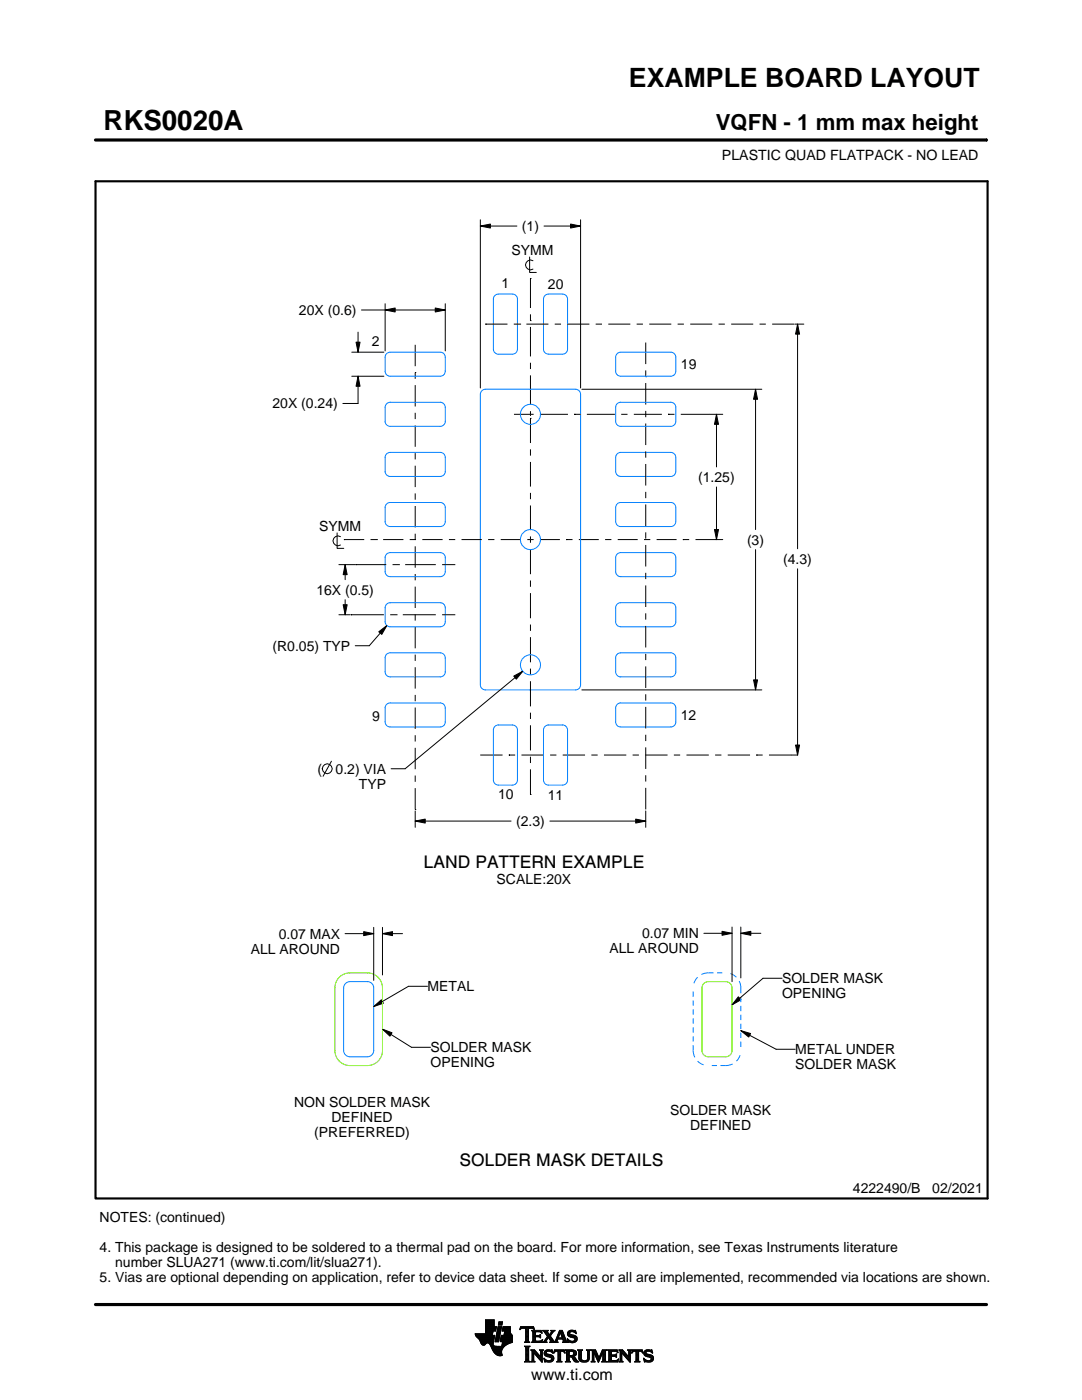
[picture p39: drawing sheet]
<svg xmlns="http://www.w3.org/2000/svg" width="216mm" height="279mm" viewBox="0 0 216 279" stroke-linecap="round" stroke-linejoin="round" font-family="sans-serif">
<defs><g id="words">
<text font-size="5.5" x="20.6" y="26">RKS0020A</text>
<text font-size="5.3" x="125.5" y="17.4">EXAMPLE BOARD LAYOUT</text>
<text font-size="4.4" x="142.8" y="26">VQFN - 1 mm max height</text>
<g font-size="3.5">
<text x="84.5" y="173.2">LAND PATTERN EXAMPLE</text>
<text x="91.7" y="232.7">SOLDER MASK DETAILS</text>
</g>
<text font-size="3.2" x="106" y="275.3">www.ti.com</text>
<g font-size="2.8">
<text x="144.1" y="32">PLASTIC QUAD FLATPACK - NO LEAD</text>
<text x="104.1" y="46.1">(1)</text>
<text x="102.1" y="50.9">SYMM</text>
<text x="100.1" y="57.5">1</text>
<text x="109.3" y="57.6">20</text>
<text x="59.6" y="62.9">20X (0.6)</text>
<text x="74.2" y="69.1">2</text>
<text x="135.9" y="73.6">19</text>
<text x="54.4" y="81.5">20X (0.24)</text>
<text x="139.3" y="96.2">(1.25)</text>
<text x="63.7" y="105.9">SYMM</text>
<text x="149.1" y="108.7">(3)</text>
<text x="156.3" y="112.5">(4.3)</text>
<text x="63.1" y="118.7">16X (0.5)</text>
<text x="54.4" y="129.9">(R0.05) TYP</text>
<text x="74.2" y="143.9">9</text>
<text x="135.8" y="143.7">12</text>
<text x="63.4" y="154.4">(</text>
<text x="67" y="154.4">0.2) VIA</text>
<text x="71.6" y="157.4">TYP</text>
<text x="99.4" y="159.5">10</text>
<text x="109.3" y="159.7">11</text>
<text x="103" y="164.9">(2.3)</text>
<text x="99.1" y="176.4">SCALE:20X</text>
<text x="50" y="190.3">ALL AROUND</text>
<text x="55.6" y="187.3">0.07 MAX</text>
<text x="121.6" y="190.3">ALL AROUND</text>
<text x="128.1" y="187.3">0.07 MIN</text>
<text x="85.3" y="197.8">METAL</text>
<text x="156" y="196.2">SOLDER MASK</text>
<text x="156" y="199.2">OPENING</text>
<text x="85.9" y="210">SOLDER MASK</text>
<text x="85.9" y="213">OPENING</text>
<text x="158.7" y="210.4">METAL UNDER</text>
<text x="158.7" y="213.4">SOLDER MASK</text>
<text x="58.7" y="220.9">NON SOLDER MASK</text>
<text x="62.7" y="226.9">(PREFERRED)</text>
<text x="66.1" y="223.9">DEFINED</text>
<text x="133.7" y="222.5">SOLDER MASK</text>
<text x="137.7" y="225.5">DEFINED</text>
<text x="170.2" y="238.2">4222490/B</text>
<text x="186" y="238.2">02/2021</text>
<text x="19.9" y="243.8">NOTES: (continued)</text>
<text x="19.9" y="249.8">4. This package is designed to be soldered to a thermal pad on the board. For more information, see Texas Instruments literature</text>
<text x="19.9" y="255.8">5. Vias are optional depending on application, refer to device data sheet. If some or all are implemented, recommended via locations are shown.</text>
<text x="23" y="252.8">number SLUA271 (www.ti.com/lit/slua271).</text>
</g>
</g></defs>
<g fill="none" stroke="#000" stroke-width=".2">
<path d="M19.1 27.9h177.7M196.8 27.7v.5M95.8 45.1l2-.4v.8zM95.8 43.9v33.5M95.8 45.1h7.3M105.7 51.3v3.1h1.3M105.8 55.6h.1M105.8 55.6v5.9M106.3 52a.98 .98 0 0 0-1.5 .9 .98 .98 0 0 0 1.5 .8M108.6 45.1h7.2M113.8 44.7l2 .4-2 .4zM115.8 43.9v33.5"/>
<path d="M70.2 75.1h6.4M70.2 70.3h6.4M71 68.3h.8l-.4 2zM71.4 75.1l.4 2h-.8zM71.4 66.3v4M71.4 75.1v5.4h-3M72.1 61.9h16.7M76.8 61.9l2-.4v.8zM76.8 60.6v9.4M82.8 74.3h.1M82.8 68.8v4.3M82.8 74.3v1.3"/>
<path d="M82.8 76.9v4.2M86.8 61.5l2 .4-2 .4zM88.8 60.6v9.4M96.9 64.7h.1M96.9 64.7h4.4M102.5 64.7h1.3M103.8 64.7h.1M105 64.7h4.4M105.8 64h.1M105.8 62.7v1.3M105.8 65.2v5.9M105.8 72.4v1.3"/>
<path d="M105.8 74.9v5.9M110.7 64.7h1.2M113.2 64.7h4.4M116.1 77.7h35.9M118.9 64.7h1.2M121.4 64.7h4.4M127 64.7h1.3M128.8 75.2h.1M128.8 68.4v4.3M128.8 73.9v1.3M128.8 76.4v4.3M129.6 64.7h4.3"/>
<path d="M135.2 64.7h1.3M137.7 64.7h4.4M143.4 64.7h1.2M145.9 64.7h4.4M150.8 77.7l.4 2h-.8zM150.8 77.7v28M151.6 64.7h1.2M154.1 64.7h4.4M158.6 64.7h1.8M159.1 64.7l.4 2h-.8zM159.1 64.7v44.8M82.8 82.4v1.2"/>
<path d="M82.8 84.9v4.3M82.8 90.4v1.3M82.8 92.9v4.3M82.8 98.5v1.2M102.6 82.7h3.9M105.8 83.5h.1M105.8 82.1v.9M105.8 83.5v4.9M105.8 89.7v1.2M105.8 92.2v4.9M105.8 98.4v1.2M107.7 82.7h5.6"/>
<path d="M114.6 82.7h.1M114.6 82.7h1.2M117.1 82.7h5.6M124 82.7h1.2M126.5 82.7h5.6M128.8 82v1.3M128.8 84.5v4.3M128.8 90.1v1.2M128.8 92.6v4.3M128.8 98.2v1.2M133.3 82.7h.1M133.3 82.7h1.3"/>
<path d="M135.8 82.7h5.6M141.4 82.7h.1M141.6 82.7h2.6M143 82.7l.4 2h-.8zM143 82.7v10.5M143 97.2v10.5M67.3 106.4v3h1.3M67.6 112.7h3.2M67.9 107.1a.98 .98 0 0 0-1.5 .8 .98 .98 0 0 0 1.5 .9M68.6 107.7h.1M68.6 107.7h4.1M68.9 112.7l.4 2h-.8z"/>
<path d="M68.9 112.7v3M68.9 119.7v3M71 112.7h.1M71 112.7h6.1M73.9 107.7h1.3M75.2 107.7h.1M76.5 107.7h4M78.3 112.7h1.3M79.6 112.7h.1M80.8 112.7h6.2M81.8 107.7h1.2M82.8 101v4.3"/>
<path d="M82.8 106.5v1.3M82.8 109v4.3M82.8 114.6v1.2M82.8 117.1v4.2M84.3 107.7h4M88.2 112.7h2.7M89.6 107.7h1.2M92.1 107.7h4M97.4 107.7h1.3M99.9 107.7h4.1M105.2 107.7h1.3M105.8 100.9v4.9"/>
<path d="M105.8 107.1v1.2M105.8 109.6v5M105.8 115.8v1.3M105.8 118.4v5M107.7 107.7h4M113 107.7h.1M113 107.7h1.2M115.5 107.7h4M120.7 107.7h1.3M123.3 107.7h3.9M128.5 107.7h1.3M128.8 100.7v4.3"/>
<path d="M128.8 106.2v1.3M128.8 108.8v4.3M128.8 114.3v1.3M128.8 116.8v4.3M131 107.7h4M136.3 107.7h.1M136.3 107.7h1.2M138.8 107.7h4M142.6 105.7h.8l-.4 2zM142.8 107.7h.1M142.9 107.7h1.3M150.8 109.7v28"/>
<path d="M159.1 113.5v37.2M67.6 122.7h2.3M68.5 120.7h.8l-.4 2zM70 122.7h.1M70 122.7h6.6M75.6 126.1l1.6-1.3-1 1.8zM77.2 124.8l-3.5 4.1h-2.8M77.9 122.7h1.2M79.1 122.7h.1M80.4 122.7h6.6M82.8 122.6v1.3M82.8 125.1v4.3"/>
<path d="M82.8 130.6v1.3M82.8 133.2v4.2M82.8 138.7v1.2M88.2 122.7h2.7M102.5 134.9l1.8-.9-1.3 1.5zM104.3 134l-23.5 19.4h-2.8M105.8 124.6v1.3M105.8 127.2v5M105.8 133.4v1.3M105.8 136v5M116.1 137.7h35.9M128.8 122.4v1.3"/>
<path d="M128.8 124.9v4.3M128.8 130.5v1.2M128.8 133v4.3M128.8 138.6v1.2M150.4 135.7h.8l-.4 2zM66.1 151.9l-1.6 3M82.8 141.2v4.3M82.8 146.7v1.3M82.8 149.2v4.3M82.8 154.8v1.2M82.8 157.3v4.3M95.8 150.7h4.5"/>
<path d="M101.5 150.7h.1M101.5 150.7h1.3M104.1 150.7h4.4M105.8 158.6h.1M105.8 142.2v1.3M105.8 144.7v5.1M105.8 151v1.3M105.8 153.5v5.1M109.8 150.7h1.2M112.3 150.7h4.4M118 150.7h1.3M120.5 150.7h4.5"/>
<path d="M126.2 150.7h1.3M128.7 150.7h4.5M128.8 141.1v4.3M128.8 146.6v1.3M128.8 149.2v4.3M128.8 154.7v1.3M128.8 157.2v4.3M134.5 150.7h1.2M137 150.7h4.4M142.7 150.7h1.3M145.2 150.7h4.5M150.9 150.7h.1"/>
<path d="M150.9 150.7h1.3M153.4 150.7h5.8M158.7 148.7h.8l-.4 2zM82.8 163.9l2-.4v.8zM82.8 161.6h.1M82.8 161.8v3.3M82.8 163.9h19.2M109.7 163.9h19.1M126.8 163.5l2 .4-2 .4zM128.8 161.8v3.3M68.9 186.3h5.7M72.6 185.9l2 .4-2 .4z"/>
<path d="M74.6 185.1v10.5M76.3 186.3l2-.4v.8zM76.3 185.1v9.5M76.3 186.3h4M85.3 196.8h-3.8l-6.9 4.1M140.4 186.3h5.7M144.1 185.9l2 .4-2 .4zM146.1 185v10.9M147.3 198.9l.5 .6-1.7 1zM147.8 186.3l2-.4v.8zM147.8 185v10.2M147.8 186.3h4"/>
<path d="M156 195.2h-3.8l-6.1 5.3M74.6 200.9l1.5-1.4 .4 .7zM76.3 205.4l1.9 .7-.4 .7zM76.3 205.4l5.8 3.6h3.8M147.8 205.7l2 .6-.4 .7zM147.8 205.7l7.1 3.7h3.8M94.8 266.2h3.5M94.8 266.3h3.5M94.9 266.4h3.3M94.9 266.5h3.8l-.2 1.2M94.9 266.5h3.8M95 266.6h3.7"/>
<path d="M95 266.7h3.7M95.1 266.8h3.6M95.2 266.9h3.4M95.3 267h3.3M95.4 267.1h3.2M95.5 267.2h3.1M95.6 267.3h3M95.7 267.4h2.8M95.7 267.5h2.8M95.8 267.6h2.7M95.8 267.7h2.7M95.9 267.8h2.6"/>
<path d="M95.9 267.9h2.5M95.9 268h2.5M96 268h1.1M96 268.1h1M96.1 268.2h.8M96.1 268.3h.7M96.2 268.4h.6M96.3 268.4h.4M96.9 266.1h1.4M96.9 266h1.4M96.9 265.9h1.4M96.9 265.8h1.5"/>
<path d="M96.9 265.7h1.5M96.9 264.7l2.2 .1-.2 .9h-.5l-.2 .8M96.9 265.6h2M96.9 265.5h2M96.9 265.4h2M96.9 265.3h2.1M96.9 265.2h2.1M96.9 265.1h2.1M96.9 265h2.1M96.9 264.9h2.1M96.9 264.8h2.2M96.9 264.6h1.7"/>
<path d="M96.9 264.5h1.7M96.9 264.4h1.7M96.9 264.3h1.7M96.9 264.2h1.7M96.9 264.1h1.7M96.9 264h1.7M96.9 263.9h1.7M96.9 263.8h1.7M96.9 263.7h1.7M96.9 263.6h1.7M96.9 263.5h1.7M96.9 263.4h1.7"/>
<path d="M97.5 268h.9M97.6 268.1h.8M97.7 268.2h.7M97.7 268.3h.7M97.8 268.4h.6M97.9 268.5h.6M97.9 268.6h.7M98 268.7h1.1M98 268.8h2.6M98 268.8h2.5M98.1 268.9h2.3M98.1 269h2.3"/>
<path d="M98.1 269.1h2.2M98.2 269.2h2.1M98.2 269.2h2M98.2 269.3h2M98.3 269.4h1.9M98.3 269.5h1.8M98.4 269.6h1.7M98.4 268v.4l.3 .2 2 .1M98.5 269.7h1.6M98.5 267.7l-.1 .3M98.5 269.8h1.6M98.6 269.9h1.5"/>
<path d="M98.6 264.8v-1.4h-1.7v2.8h-2.1l.1 .3 .8 .9 .6 1h.4l.5-.4 .4 .1 1 1.8 .8 .6h.8l-.1-1.1 .8-.9M98.6 270h1.5M98.7 270h1.4M98.8 270.1h1.3M98.8 267.7h.7M98.8 267.6h.7M98.8 267.5h.7M98.9 270.2h1.2M98.9 267.4h.7M98.9 267.3h.7M98.9 267.2h.7M98.9 267.1h.7"/>
<path d="M98.9 267h.7M98.9 270.3h1.3M99 266.9h.6M99 266.9h.7M99 266.8h.7M99 266.7h.7M99 266.6h.7M99 266.5h.7M99.1 270.4h1.1M99.1 266.4h.7M99.1 266.3h.7M99.1 266.2h.7"/>
<path d="M99.1 266.1h.7M99.1 266h.7M99.2 265.9h.7M99.2 265.8h.7M99.2 270.4h1M99.2 265.7h.7M99.2 265.6h.7M99.2 265.5h.7M99.3 265.4h.6M99.3 265.4h.7M99.3 265.3h.7M99.3 265.2h.7"/>
<path d="M99.3 265.1h.7M99.3 265h.7M99.4 270.5h.8M99.4 264.9h.7M99.4 264.8h.7M99.4 264.8h.7l-.6 3h-.7zM99.4 264.5l.2-.7h.7l-.2 .7h-.7M99.5 264.4h.6M99.5 264.3h.7M99.5 264.2h.7M99.5 264.1h.7M99.5 264h.7"/>
<path d="M99.5 263.9h.7M99.6 263.8h.7M99.8 270.6h.1M99.8 267.7h2.4M99.8 267.6h2.4M99.8 267.5h2.4M99.9 267.4h2.3M99.9 267.3h2.3M99.9 267.2h2.3M99.9 267.1h2.3M99.9 267h2.3M99.9 266.9h2.3"/>
<path d="M100 266.9h2.2M100 266.8h2.2M100 266.7h2.2M100 266.6h2.2M100 266.5h2.2M100.1 268.6h.7M100.2 268.5h.7M100.2 268.4h.8M100.2 268.4h.9M100.2 268.3h1M100.2 268.2h1.2M100.2 265.6h1.6"/>
<path d="M100.2 268.1h1.4M100.2 265.5h1.6M100.2 268h1.6M100.3 265.4h1.5M100.3 268h1.7M100.3 267.9h1.9M100.3 265.3h1.5M100.3 267.8h1.9M100.3 265.2h1.5M100.3 265.1h1.5M100.3 265h1.5M100.4 264.9h1.4"/>
<path d="M100.4 264.8h1.4M100.6 266.5l.1-.8h-.5l.2-.9h1.4l.1 1.1 .3 .6v1.4l-1.3 .6M100.6 266.4h1.5M100.6 266.3h1.4M100.6 266.2h1.4M100.6 266.1h1.3M100.7 266h1.2M100.7 265.9h1.2M100.7 265.8h1.1M100.7 265.7h1.1M102.2 266.5h-2.2l-.2 1.1 .1 .2h.4l-.2 .9M103.7 265.3h.1"/>
<path d="M103.8 265.2h.2M103.8 265h2.8M103.8 264.9h2.7M103.9 264.8h2.6M104.7 267.8h1M104.7 271.8h1.1M104.7 268.7h1M104.8 267.7h.7M104.8 271.7h.8M104.9 265.2h.6M104.9 268.9h.6M104.9 267.6h.6"/>
<path d="M104.9 267.5l-.2 .3M104.9 267.5h.6M104.9 267.4h.6M104.9 267.3h.6M104.9 267.2h.6M104.9 267.1h.6M104.9 267h.6M104.9 266.8h.6M104.9 266.7h.6M104.9 266.6h.6M104.9 266.5h.6M104.9 266.4h.6"/>
<path d="M104.9 266.3h.6M104.9 266.2h.6M104.9 266.1h.6M104.9 265.9h.6M104.9 265.8h.6M104.9 265.7h.6M104.9 265.6h.6M104.9 265.5h.6M104.9 265.4h.6M104.9 265.3h.6M104.9 271.5h.6M104.9 269h.6"/>
<path d="M104.9 271.4h.6M104.9 271.4v-2.4l-.2-.4h1.1l-.3 .4v2.4M104.9 271.4l-.2 .4h1.1l-.3-.4M104.9 271.3h.6M104.9 271.2h.6M104.9 271.1h.6M104.9 271h.6M104.9 270.9h.6M104.9 270.8h.6M104.9 270.6h.6M104.9 270.5h.6M104.9 270.4h.6"/>
<path d="M104.9 270.3h.6M104.9 270.2h.6M104.9 270.1h.6M104.9 270h.6M104.9 269.9h.6M104.9 269.8h.6M104.9 269.6h.6M104.9 269.5h.6M104.9 269.4h.6M104.9 269.3h.6M104.9 269.2h.6M104.9 269.1h.6"/>
<path d="M105.5 267.5l.2 .3M105.5 267.5v-2.3l.7-.1 .4 .3-.1-.6h-2.6l-.1 .6 .4-.3 .7 .1v2.3M105.7 267.8h-1M105.9 271.8h.8M105.9 269.4h.8M106.1 269.5h.7M106.1 267.8h2M106.1 271.7h.5M106.2 269.6h.7M106.2 271.5h.3M106.2 265.6h1.8M106.2 269.8h.8"/>
<path d="M106.2 271.4h.3M106.2 271.4l-.3 .4h.8l-.2-.4M106.2 271.3h.3M106.2 271.2h.3M106.2 271.1h.3M106.2 271h.3M106.2 270.9h.3M106.2 270.8h.3M106.2 270.6h.3M106.2 270.5h.3M106.2 270.4h.3M106.2 270.3h.3"/>
<path d="M106.2 270.2h.3M106.2 270.1h.3M106.2 270h1M106.2 269.9h.9M106.2 269.8v1.6M106.2 269.8l-.3-.4h.8l1.2 1.4M106.3 267.7h1.8M106.3 265.7h1.8M106.3 267.6h.6M106.3 265.8h.6M106.3 267.5l-.2 .3M106.3 267.5h.5"/>
<path d="M106.3 267.4h.5M106.3 267.3h.5M106.3 267.2h.5M106.3 267.1h.5M106.3 267h.5M106.3 266.8h.5M106.3 266.7h1.6M106.3 266.6h1.6M106.3 266.5h.5M106.3 266.4h.5M106.3 266.3h.5M106.3 266.2h.5"/>
<path d="M106.3 266.1h.5M106.3 265.9h.5M106.4 265.2h.2M106.5 270h.1M106.5 270v1.4M106.5 265.3h.1M106.6 270.1h.7M106.7 270.2h.7M106.8 270.3h.7M106.8 265.9l.2-.1h.6l.6 .2-.2-.5h-1.9l.2 .3v1.7M106.8 265.9v.6h.8l.3-.2v.7M106.9 270.4h.7"/>
<path d="M107 270.5h.7M107.1 270.6h.7M107.2 270.8h1M107.3 270.9h.9M107.4 271h.8M107.5 271.1h.7M107.6 271.2h.6M107.6 266.5h.3M107.7 271.3h.5M107.7 269.4h.7M107.7 266.8h.2M107.7 267.6h.5"/>
<path d="M107.8 266.4h.1M107.8 271.4h.4M107.8 267h.1M107.8 265.8h.3M107.8 269.5h.5M107.9 271.5h.3M107.9 269.6h.3M107.9 267l-.3-.2h-.8l.1 .8h.9l.5-.2M107.9 269.8h.3M107.9 270.6h.3M107.9 270.5h.3M107.9 270.4h.3"/>
<path d="M107.9 270.3h.3M107.9 270.2h.3M107.9 270.1h.3M107.9 270h.3M107.9 269.9h.3M107.9 269.8v1M107.9 269.8l-.2-.4h.7l-.2 .4M108 271.7h.2M108 265.9h.1M108 267.5h.2M108.1 271.8h.1M108.1 266.1h.1"/>
<path d="M108.2 267.4h.1M108.2 269.8v2.1l-1.7-1.9M108.2 267.8h.9M108.3 267.4l-.2 .5-2-.1M108.3 265.6h1M108.5 267.7h.5M108.5 271.1l.8 .4h.5l.2-.2-.1-.3-1-.4-.3-.3 .1-.7 .8-.2 .5 .1 .2-.1 .1 .6-.9-.3-.3 .1-.1 .3 1.3 .4 .2 .6M108.5 271.1h.1M108.5 265.7h.7M108.5 271.2h.2M108.6 271.3h.2M108.6 270.1h.4"/>
<path d="M108.6 270h.4M108.6 270.2h.6M108.6 267.6h.4M108.6 271.4h.4M108.6 269.9h.4M108.6 270.3h1M108.6 265.8h.7M108.6 271.5h.8M108.6 269.8h.5M108.7 271.7h1.5M108.7 270.4h1.3M108.7 267.5h.3"/>
<path d="M108.7 271.8h.1M108.7 265.9h.6M108.7 269.6h1.5M108.8 267.4h.3M108.8 270.5h1.5M108.8 266.1h.6M108.8 269.5h1.4M108.8 267.3h.4M108.9 266.2h.6M108.9 267.2h.4M108.9 266.3h.6M108.9 270.6h1.5"/>
<path d="M109 267.1h.3M109 266.4h1M109.1 271.8h.9M109.1 269.4h.7M109.1 267h.9M109.1 266.5h.8M109.1 267.8h-.9M109.2 266.8h.8M109.2 266.6h.6M109.2 266.7h.7M109.2 266.7l-.6 .9-.4 .2M109.3 270.8h1.1"/>
<path d="M109.5 267.1h.6M109.6 267.2h.6M109.7 271.5h.7M109.7 267.3h.6M109.7 267.8l.2-.1-.5-.8-.4 .8 .1 .1M109.7 267.8h1.6M109.7 266.3h.4M109.7 267.4h.6M109.8 270.9h.7M109.8 266.2h.3M109.8 266.6l.9 1.2 1-2.3h.5l.8 2.1 .3 .2M109.8 267.5h.6"/>
<path d="M109.9 266.1h.3M109.9 269.8h.4M109.9 267.6h.6M109.9 267.7h.7M109.9 271.4h.5M109.9 265.9h.4M110 271h.5M110 265.6h.7M110 265.9l-.4 .5-.4-.6 .2-.3h-1.1l.9 1.2M110 265.9l.1-.2-.2-.2h.8l-.9 1.1M110 271.3h.5M110 265.8h.4"/>
<path d="M110 271.1h.5M110 271.2h.5M110.1 269.4h.1M110.1 265.7h.4M110.1 269.9h.2M110.2 270h.1M110.5 270h.1M110.5 269.9h.2M110.5 271.1l-.3 .6-.7 .2-.6-.2-.2 .1-.2-.7M110.5 269.8h.3M110.6 269.6h2.1M110.6 269.5h2"/>
<path d="M110.6 269.4h2M110.7 267.7h.5M110.8 267.6h.4M110.9 267.5h.3M110.9 267.4h.3M111 267.3h.3M111 267.2h1.8M111 267.1h1.8M111.1 267h.3M111.1 271.8h1M111.1 266.8h.4M111.2 266.7h.3"/>
<path d="M111.2 267.5l.1-.2h1l.1 .2M111.2 267.5v.3h.1M111.2 266.6h.3M111.3 266.5h.3M111.3 271.7h.6M111.3 266.4h.3M111.3 271.5h.6M111.3 267.8h-1.6M111.3 269.8h.6M111.4 266.3h.3M111.4 271.4h.5M111.4 271.4l-.1-1.7h-.4l-.4 .4 .2-.7h1.9l.1 .7-.4-.4h-.4v1.7"/>
<path d="M111.4 270.5h.5M111.4 270.4h.5M111.4 270.3h.5M111.4 270.2h.5M111.4 270.1h.5M111.4 270h.5M111.4 269.9h.5M111.4 271.4l-.3 .4h1l-.2-.4M111.4 271.3h.5M111.4 271.2h.5M111.4 271.1h.5M111.4 271h.5"/>
<path d="M111.4 270.9h.5M111.4 270.8h.5M111.4 270.6h.5M111.4 266.2h.3M111.4 266.1h.4M111.5 265.9h.9M111.5 265.8h.8M111.6 265.7h.7M111.6 265.6h.6M111.8 265.9l.4 1.1h-.8zM111.9 266.1h.5M111.9 266.2h.5"/>
<path d="M111.9 266.3h.6M112 266.4h.5M112 266.5h.6M112.1 266.6h.5M112.1 266.7h.6M112.1 266.8h.6M112.2 267h.5M112.2 267.8h1.1M112.3 267.3h.6M112.3 267.4h.6M112.4 267.5h.6M112.4 267.5v.3h-.2"/>
<path d="M112.4 269.8h.3M112.4 267.6h.6M112.4 267.7h.7M112.6 269.9h.1M112.6 270h.2M112.8 271.8h1M112.8 269.4h1.6M113 269.5h1.7M113 271.7h.7M113 269.6h1.9M113 271.5h.6M113 269.8h.6"/>
<path d="M113 271.4h.6M113 271.4l-.2 .4h1l-.2-.4M113 271.3h.6M113 271.2h.6M113 271.1h.6M113 271h.6M113 270.9h.6M113 270.8h1.5M113 270.6h1.6M113 270.5h1.8M113 270.4h.6M113 270.3h.6"/>
<path d="M113 270.2h.6M113 270.1h.6M113 270h.6M113 269.9h.6M113 269.8v1.6M113 269.8l-.2-.4h1.5l.5 .2 .2 .3v.4l-.2 .3-.4 .1M113.2 267.3h.2M113.2 267.4h.3M113.2 266.2h.5M113.2 266.3h.6M113.2 266.1h.5M113.3 267.5h.3"/>
<path d="M113.3 267.8h-1.1M113.3 266.4h.9M113.3 265.9h.4M113.3 267.6h.6M113.3 266.5h1.3M113.3 267.7h1.6M113.3 265.8h.5M113.3 267.8h.2M113.4 266.6h1.5M113.4 265.7h1.5M113.4 265.7l.5-.2 .7 .1 .2-.1 .1 .7-.7-.4h-.4l-.1 .3 .1 .2 .9 .2 .4 .3 .1 .5-.3 .5-.6 .2-.7-.2-.2 .1-.2-.7 .9 .5 .4-.1 .2-.3-.1-.3-1.2-.4-.2-.5zM113.5 266.7h1.5"/>
<path d="M113.5 265.6h1.4M113.6 271.4v-.6h.4l.7 .9 .8 .1M113.6 269.9l.1-.2 .7 .2v.4l-.4 .2M113.6 269.9v.6M113.7 267.8h1.1M113.8 266.8h1.3M113.8 265.5h.6M114 268h.4M114.1 270.9h.6M114.2 271h.6M114.2 271.1h.7M114.3 271.2h.6"/>
<path d="M114.3 267h.8M114.3 269.8h.7M114.3 270.4h.6M114.4 271.3h.6M114.4 270.7l1.1 1.1M114.4 270.7h.1M114.4 271.4h.7M114.4 269.9h.6M114.4 270.3h.6M114.5 267.6h.5M114.5 270.2h.5M114.5 270h.5"/>
<path d="M114.5 265.8h.4M114.5 270.1h.5M114.5 271.5h.7M114.6 271.7h.7M114.6 267.1h.6M114.6 267.5h.5M114.7 267.2h.5M114.7 267.4h.5M114.7 265.9h.3M114.7 267.3h.5M114.7 271.8h.8M114.8 266.1h.2"/>
<path d="M114.9 266.2h.1M115.3 269.4h.9M115.4 269.5h.7M115.5 269.6h.5M115.5 269.8h.5M115.5 269.8v1.4l.4 .5 .6 .2 .6-.1 .4-.3 .1-.5M115.5 271h.5M115.5 270.9h.5M115.5 270.8h.5M115.5 270.6h.5M115.5 270.5h.5M115.5 270.4h.5"/>
<path d="M115.5 270.3h.5M115.5 270.2h.5M115.5 270.1h.5M115.5 270h.5M115.5 269.9h.5M115.5 269.8l-.2-.4h.9l-.2 .4M115.5 271.1h.5M115.5 271.2h.5M115.5 271.3h.6M115.6 271.4h.6M115.7 271.5h.8M115.8 271.7h1.5"/>
<path d="M116 271l.2 .4 .4 .2 .5-.2 .2-.4M116 269.8v1.2M116 271.8h1.1M116.8 271.5h.6M117 269.4h.8M117.1 271.4h.4M117.2 269.5h.5M117.2 271.3h.4M117.2 269.6h.4M117.2 271.2h.4M117.2 271.1h.4M117.3 269.8h.3"/>
<path d="M117.3 271h.3M117.3 270.9h.3M117.3 270.8h.3M117.3 270.6h.3M117.3 270.5h.3M117.3 270.4h.3M117.3 270.3h.3M117.3 270.2h.3M117.3 270.1h.3M117.3 270h.3M117.3 269.9h.3M117.6 269.8l.2-.4h-.8l.2 .3 .1 1.3"/>
<path d="M117.6 269.8v1.2M118 271.8h.7M118 269.4h.8M118.1 269.5h.8M118.1 271.7h.5M118.2 269.6h.7M118.2 271.5h.3M118.2 269.8h.8M118.2 271.4h.3M118.2 269.8l-.2-.4h.8l.7 1.6 .7-1.6h.9l-.3 .4M118.2 271.4l-.2 .4h.7l-.2-.4M118.2 271.3h.3"/>
<path d="M118.2 271.2h.3M118.2 271.1h.3M118.2 271h.3M118.2 270.9h.3M118.2 270.8h.3M118.2 270.6h.3M118.2 270.5h.3M118.2 270.4h.3M118.2 270.3h.3M118.2 270.2h.3M118.2 270.1h.3M118.2 270h.9"/>
<path d="M118.2 269.9h.8M118.2 269.8v1.6M118.6 270.1h.5M118.6 270.2h.6M118.7 270.3h.5M118.7 270.4h.6M118.8 270.5h.5M118.8 270.6h.6M118.9 270.8h.5M118.9 270.9h.6M119 271h.8M119 271.1h.8"/>
<path d="M119.1 271.2h.6M119.1 271.3h.6M119.2 271.4h.4M119.2 271.5h.4M119.3 271.7h.2M119.3 271.8h.2M119.6 270.9h.3M119.6 270.8h.3M119.7 270.6h.3M119.7 270.5h.3M119.8 270.4h.3M119.8 270.3h.3"/>
<path d="M119.9 270.2h.3M119.9 270.1h.3M120 270h.8M120 269.9h.8M120 269.8h.8M120.1 271.8h1M120.1 269.6h.7M120.1 269.5h.8M120.2 269.4h.9M120.2 271.7h.7M120.3 271.5h.5M120.3 271.4h.5"/>
<path d="M120.3 271.4l-.2 .4h1l-.3-.4M120.3 271.4v-1.5l-.9 2-.9-2v1.5M120.3 271.3h.5M120.3 271.2h.5M120.3 271.1h.5M120.3 271h.5M120.3 270.9h.5M120.3 270.8h.5M120.3 270.6h.5M120.3 270.5h.5M120.3 270.4h.5M120.3 270.3h.5"/>
<path d="M120.3 270.2h.5M120.3 270.1h.5M120.8 269.8v1.6M121.2 271.8h2M121.2 269.4h1.9M121.4 269.5h1.8M121.4 271.7h1.9M121.5 269.6h1.7M121.5 271.5h1.8M121.5 269.8h.5M121.5 271.4h.5M121.5 269.8l-.3-.4h1.9l.2 .6"/>
<path d="M121.5 269.9h.5M121.5 269.8v1.6M121.5 271.3h.5M121.5 271.2h.5M121.5 271.1h.5M121.5 271h.5M121.5 270.9h.5M121.5 270.8h.5M121.5 270.6h1.5M121.5 270.5h1.5M121.5 270.4h1.5M121.5 270.3h.5"/>
<path d="M121.5 270.2h.5M121.5 270.1h.5M121.5 270h.5M122.6 270.4l.4-.2v.7l-.2-.2h-.8v.8h.2M122.9 270.8h.1M122.9 270.3h.1M123 269.8h.3M123.1 271.4h.3M123.2 269.9h.1M123.3 270h.1M123.3 270l-.4-.3h-.8l-.1 .7M123.3 271.3h.1"/>
<path d="M123.4 271.2h.1M123.4 271.2l-.2 .6h-2l.3-.4M123.4 271.2l-.3 .3h-.4M123.5 271.8h.8M123.5 269.4h.7M123.6 269.5h.7M123.7 271.7h.5M123.7 269.6h.7M123.7 271.5h.4M123.7 269.8h.8M123.7 271.4h.4M123.7 271.4l-.2 .4h.8l-.2-.4"/>
<path d="M123.7 271.3h.4M123.7 271.2h.4M123.7 271.1h.4M123.7 271h.4M123.7 270.9h.4M123.7 270.8h.4M123.7 270.6h.4M123.7 270.5h.4M123.7 270.4h.4M123.7 270.3h.4M123.7 270.2h.4M123.7 270.1h.4"/>
<path d="M123.7 270h1M123.7 269.9h.9M123.7 269.8v1.6M123.7 269.8l-.2-.4h.7l1.2 1.4 .1-1M124.1 270v1.4M124.1 270h.1M124.2 270.1h.6M124.2 270.2h.7M124.3 270.3h.7M124.4 270.4h.7M124.5 270.5h.7M124.6 270.6h.7"/>
<path d="M124.7 270.8h1.1M124.8 270.9h1M124.9 271h.9M125 271.1h.8M125.1 271.2h.7M125.2 271.3h.6M125.2 269.4h.8M125.3 271.4h.5M125.4 269.5h.5M125.4 271.5h.4M125.4 269.6h.4M125.5 269.8h.3"/>
<path d="M125.5 269.8l-.3-.4h.8l-.2 .4M125.5 270.4h.3M125.5 270.3h.3M125.5 270.2h.3M125.5 270.1h.3M125.5 270h.3M125.5 269.9h.3M125.5 270.6h.3M125.5 270.5h.3M125.5 271.7h.3M125.6 271.8h.2M125.8 269.8v2.1l-1.7-1.9"/>
<path d="M126 270h.1M126.1 269.9h.1M126.1 269.8h.3M126.1 269.6h2.1M126.2 269.5h2M126.2 269.4h2M126.6 271.8h1.1M126.9 271.7h.6M126.9 271.5h.5M126.9 269.8h.5M126.9 271.4h.5M126.9 271.4v-1.7h-.5l-.3 .4 .1-.7h1.9l.2 .7-.4-.4h-.5v1.7"/>
<path d="M126.9 270.5h.5M126.9 270.4h.5M126.9 270.3h.5M126.9 270.2h.5M126.9 270.1h.5M126.9 270h.5M126.9 269.9h.5M126.9 271.4l-.3 .4h1.1l-.3-.4M126.9 271.3h.5M126.9 271.2h.5M126.9 271.1h.5M126.9 271h.5"/>
<path d="M126.9 270.9h.5M126.9 270.8h.5M126.9 270.6h.5M128 269.8h.3M128.1 269.9h.2M128.2 270h.1M128.4 271.1h.1M128.4 271.2h.2M128.5 271.3h.2M128.5 270.1h.4M128.5 270h.4M128.5 270.2h.6"/>
<path d="M128.5 271.4h.4M128.5 269.9h.4M128.5 270.3h1M128.5 271.5h.8M128.5 269.8h.5M128.6 271.7h1.5M128.6 270.4h1.3M128.6 271.8h.1M128.6 269.6h1.5M128.7 270.5h1.5M128.7 269.5h1.4M128.8 270.6h1.5"/>
<path d="M128.9 271.8h1M129 269.4h.7M129.1 270.8l-.6-.4 .1-.7 .5-.3 .8 .1 .2-.1 .1 .7-.8-.4-.4 .1-.1 .2 1.3 .5 .2 .6M129.1 270.8l.8 .2v.4l-.7 .1-.8-.4M129.2 270.8h1.1M129.6 271.5h.7M129.6 270.9h.8M129.8 269.8h.4M129.8 271.4h.5M129.9 271h.5M129.9 271.3h.5M129.9 271.1h.5"/>
<path d="M129.9 271.2h.5M129.9 269.4h.2M130 269.9h.2M130.1 270h.1M130.4 271.1l-.3 .6-.7 .2-.6-.2-.2 .1-.2-.7"/>
<circle cx="65.3" cy="153.4" r=".98"/>
</g>
<g fill="#000">
<path d="M95.8 45.1l2-.4v.8zM113.8 44.7l2 .4-2 .4zM71 68.3h.8l-.4 2zM71.4 75.1l.4 2h-.8zM76.8 61.9l2-.4v.8zM86.8 61.5l2 .4-2 .4zM150.8 77.7l.4 2h-.8zM159.1 64.7l.4 2h-.8zM143 82.7l.4 2h-.8zM68.9 112.7l.4 2h-.8zM142.6 105.7h.8l-.4 2zM68.5 120.7h.8l-.4 2z"/>
<path d="M75.6 126.1l1.6-1.3-1 1.8zM102.5 134.9l1.8-.9-1.3 1.5zM150.4 135.7h.8l-.4 2zM158.7 148.7h.8l-.4 2zM82.8 163.9l2-.4v.8zM126.8 163.5l2 .4-2 .4zM72.6 185.9l2 .4-2 .4zM76.3 186.3l2-.4v.8zM144.1 185.9l2 .4-2 .4zM147.8 186.3l2-.4v.8zM74.6 200.9l1.5-1.4 .4 .7zM76.3 205.4l1.9 .7-.4 .7z"/>
<path d="M147.3 198.9l.5 .6-1.7 1zM147.8 205.7l2 .6-.4 .7z"/>
</g>
<path d="M19.1 36.2h178v203h-178z" fill="none" stroke="#000" stroke-width=".43"/>
<path d="M19 27.9h177.8M19 260.3h177.8" fill="none" stroke="#000" stroke-width=".63"/>
<g fill="none" stroke="#0080ff" stroke-width=".2">
<path d="M98.7 59l.7-.3h2.8a1 1 0 0 1 1 1v10a1 1 0 0 1-1 1h-2.8a1 1 0 0 1-1-1v-10zM108.7 59l.7-.3h2.8a1 1 0 0 1 1 1v10a1 1 0 0 1-1 1h-2.8a1 1 0 0 1-1-1v-10zM77.1 70.6l.7-.3h10a1 1 0 0 1 1 1v2.8a1 1 0 0 1-1 1h-10a1 1 0 0 1-1-1v-2.8zM96.1 78l.7-.3h18a1 1 0 0 1 1 1v58a1 1 0 0 1-1 1h-18a1 1 0 0 1-1-1v-58zM123.1 70.6l.7-.3h10a1 1 0 0 1 1 1v2.8a1 1 0 0 1-1 1h-10a1 1 0 0 1-1-1v-2.8zM77.1 80.6l.7-.3h10a1 1 0 0 1 1 1v2.8a1 1 0 0 1-1 1h-10a1 1 0 0 1-1-1v-2.8zM77.1 90.6l.7-.3h10a1 1 0 0 1 1 1v2.8a1 1 0 0 1-1 1h-10a1 1 0 0 1-1-1v-2.8zM123.1 80.6l.7-.3h10a1 1 0 0 1 1 1v2.8a1 1 0 0 1-1 1h-10a1 1 0 0 1-1-1v-2.8zM123.1 90.6l.7-.3h10a1 1 0 0 1 1 1v2.8a1 1 0 0 1-1 1h-10a1 1 0 0 1-1-1v-2.8zM77.1 110.6l.7-.3h10a1 1 0 0 1 1 1v2.8a1 1 0 0 1-1 1h-10a1 1 0 0 1-1-1v-2.8zM77.1 100.6l.7-.3h10a1 1 0 0 1 1 1v2.8a1 1 0 0 1-1 1h-10a1 1 0 0 1-1-1v-2.8zM123.1 110.6l.7-.3h10a1 1 0 0 1 1 1v2.8a1 1 0 0 1-1 1h-10a1 1 0 0 1-1-1v-2.8z"/>
<path d="M123.1 100.6l.7-.3h10a1 1 0 0 1 1 1v2.8a1 1 0 0 1-1 1h-10a1 1 0 0 1-1-1v-2.8zM77.1 130.6l.7-.3h10a1 1 0 0 1 1 1v2.8a1 1 0 0 1-1 1h-10a1 1 0 0 1-1-1v-2.8zM77.1 120.6l.7-.3h10a1 1 0 0 1 1 1v2.8a1 1 0 0 1-1 1h-10a1 1 0 0 1-1-1v-2.8zM123.1 130.6l.7-.3h10a1 1 0 0 1 1 1v2.8a1 1 0 0 1-1 1h-10a1 1 0 0 1-1-1v-2.8zM123.1 120.6l.7-.3h10a1 1 0 0 1 1 1v2.8a1 1 0 0 1-1 1h-10a1 1 0 0 1-1-1v-2.8zM77.1 140.6l.7-.3h10a1 1 0 0 1 1 1v2.8a1 1 0 0 1-1 1h-10a1 1 0 0 1-1-1v-2.8zM98.7 145l.7-.3h2.8a1 1 0 0 1 1 1v10a1 1 0 0 1-1 1h-2.8a1 1 0 0 1-1-1v-10zM108.7 145l.7-.3h2.8a1 1 0 0 1 1 1v10a1 1 0 0 1-1 1h-2.8a1 1 0 0 1-1-1v-10zM123.1 140.6l.7-.3h10a1 1 0 0 1 1 1v2.8a1 1 0 0 1-1 1h-10a1 1 0 0 1-1-1v-2.8zM68.8 196.4l.6-.4 .4-.1h3.5a1.25 1.25 0 0 1 1.3 1.3v12.5a1.25 1.25 0 0 1-1.3 1.2h-3.5a1.25 1.25 0 0 1-1.2-1.2v-12.5zM138.3 197.9v1M138.3 199.7v1"/>
<path d="M139.2 195l-.7 1.2M142.4 194.2h-1.5l-.9 .3M143.1 194.2h1M145.7 194.3l1.2 .7M147.5 195.8l.3 1v1.4M147.8 198.9v1.1M138.3 208.6v1.5l.3 .9M138.3 201.4v1.1M138.3 203.2v1.1M138.3 205v1.1M138.3 206.8v1.1M138.6 211h.1"/>
<path d="M139.2 211.8l1.2 .7M142 212.7h1.1M146.2 212.3l-1 .3-1.4 .1M147.7 210.6l-.8 1.2M147.8 200.7v1.1M147.8 202.5v1.1M147.8 204.3v1.1M147.8 206.1v1.1M147.8 207.9v1"/>
<circle cx="105.8" cy="82.7" r="2"/>
<circle cx="105.8" cy="107.7" r="2"/>
<circle cx="105.8" cy="132.7" r="2"/>
</g>
<path d="M67.7 195l.8-.5 .8-.3h4a3 3 0 0 1 3 3v12.5a3 3 0 0 1-3 3h-3.5a3 3 0 0 1-3-3v-12.5l.3-1.4zM140.4 196.3l.9-.4h3.5a1.25 1.25 0 0 1 1.3 1.3v12.5a1.25 1.25 0 0 1-1.3 1.2h-3.5a1.25 1.25 0 0 1-1.2-1.2v-12.5z" fill="none" stroke="#6ef200" stroke-width=".2"/>
<use href="#words"/>
</svg>
